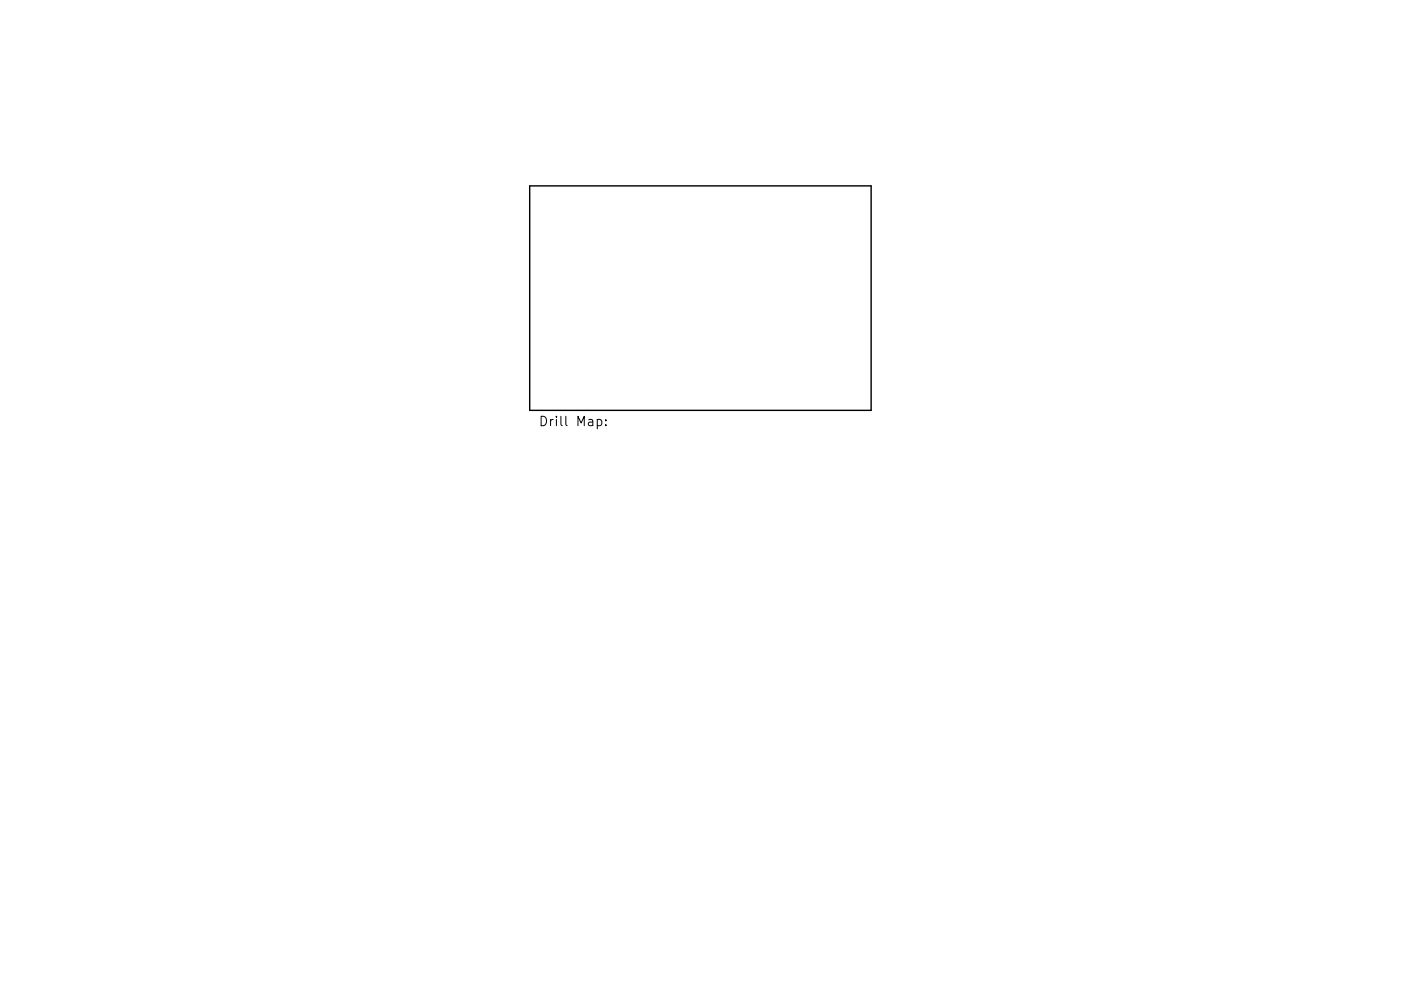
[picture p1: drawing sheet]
<svg xmlns="http://www.w3.org/2000/svg" width="297mm" height="210mm" viewBox="0 0 297 210" stroke-linecap="round" stroke-linejoin="round" font-family="sans-serif">
<defs><g id="words">
<text font-size="2.8" x="114.2" y="90.4">Drill Map:</text>
</g></defs>
<path d="M112.3 39.4h72.4v47.7h-72.4z" fill="none" stroke="#000" stroke-width=".3"/>
<path d="M126.6 89.1l.6-.1 .4 .4v.5l-.2 .3h-.8M128.4 90.1v.2M128.4 89.1v.2" fill="none" stroke="#000" stroke-width=".21"/>
<use href="#words"/>
</svg>
